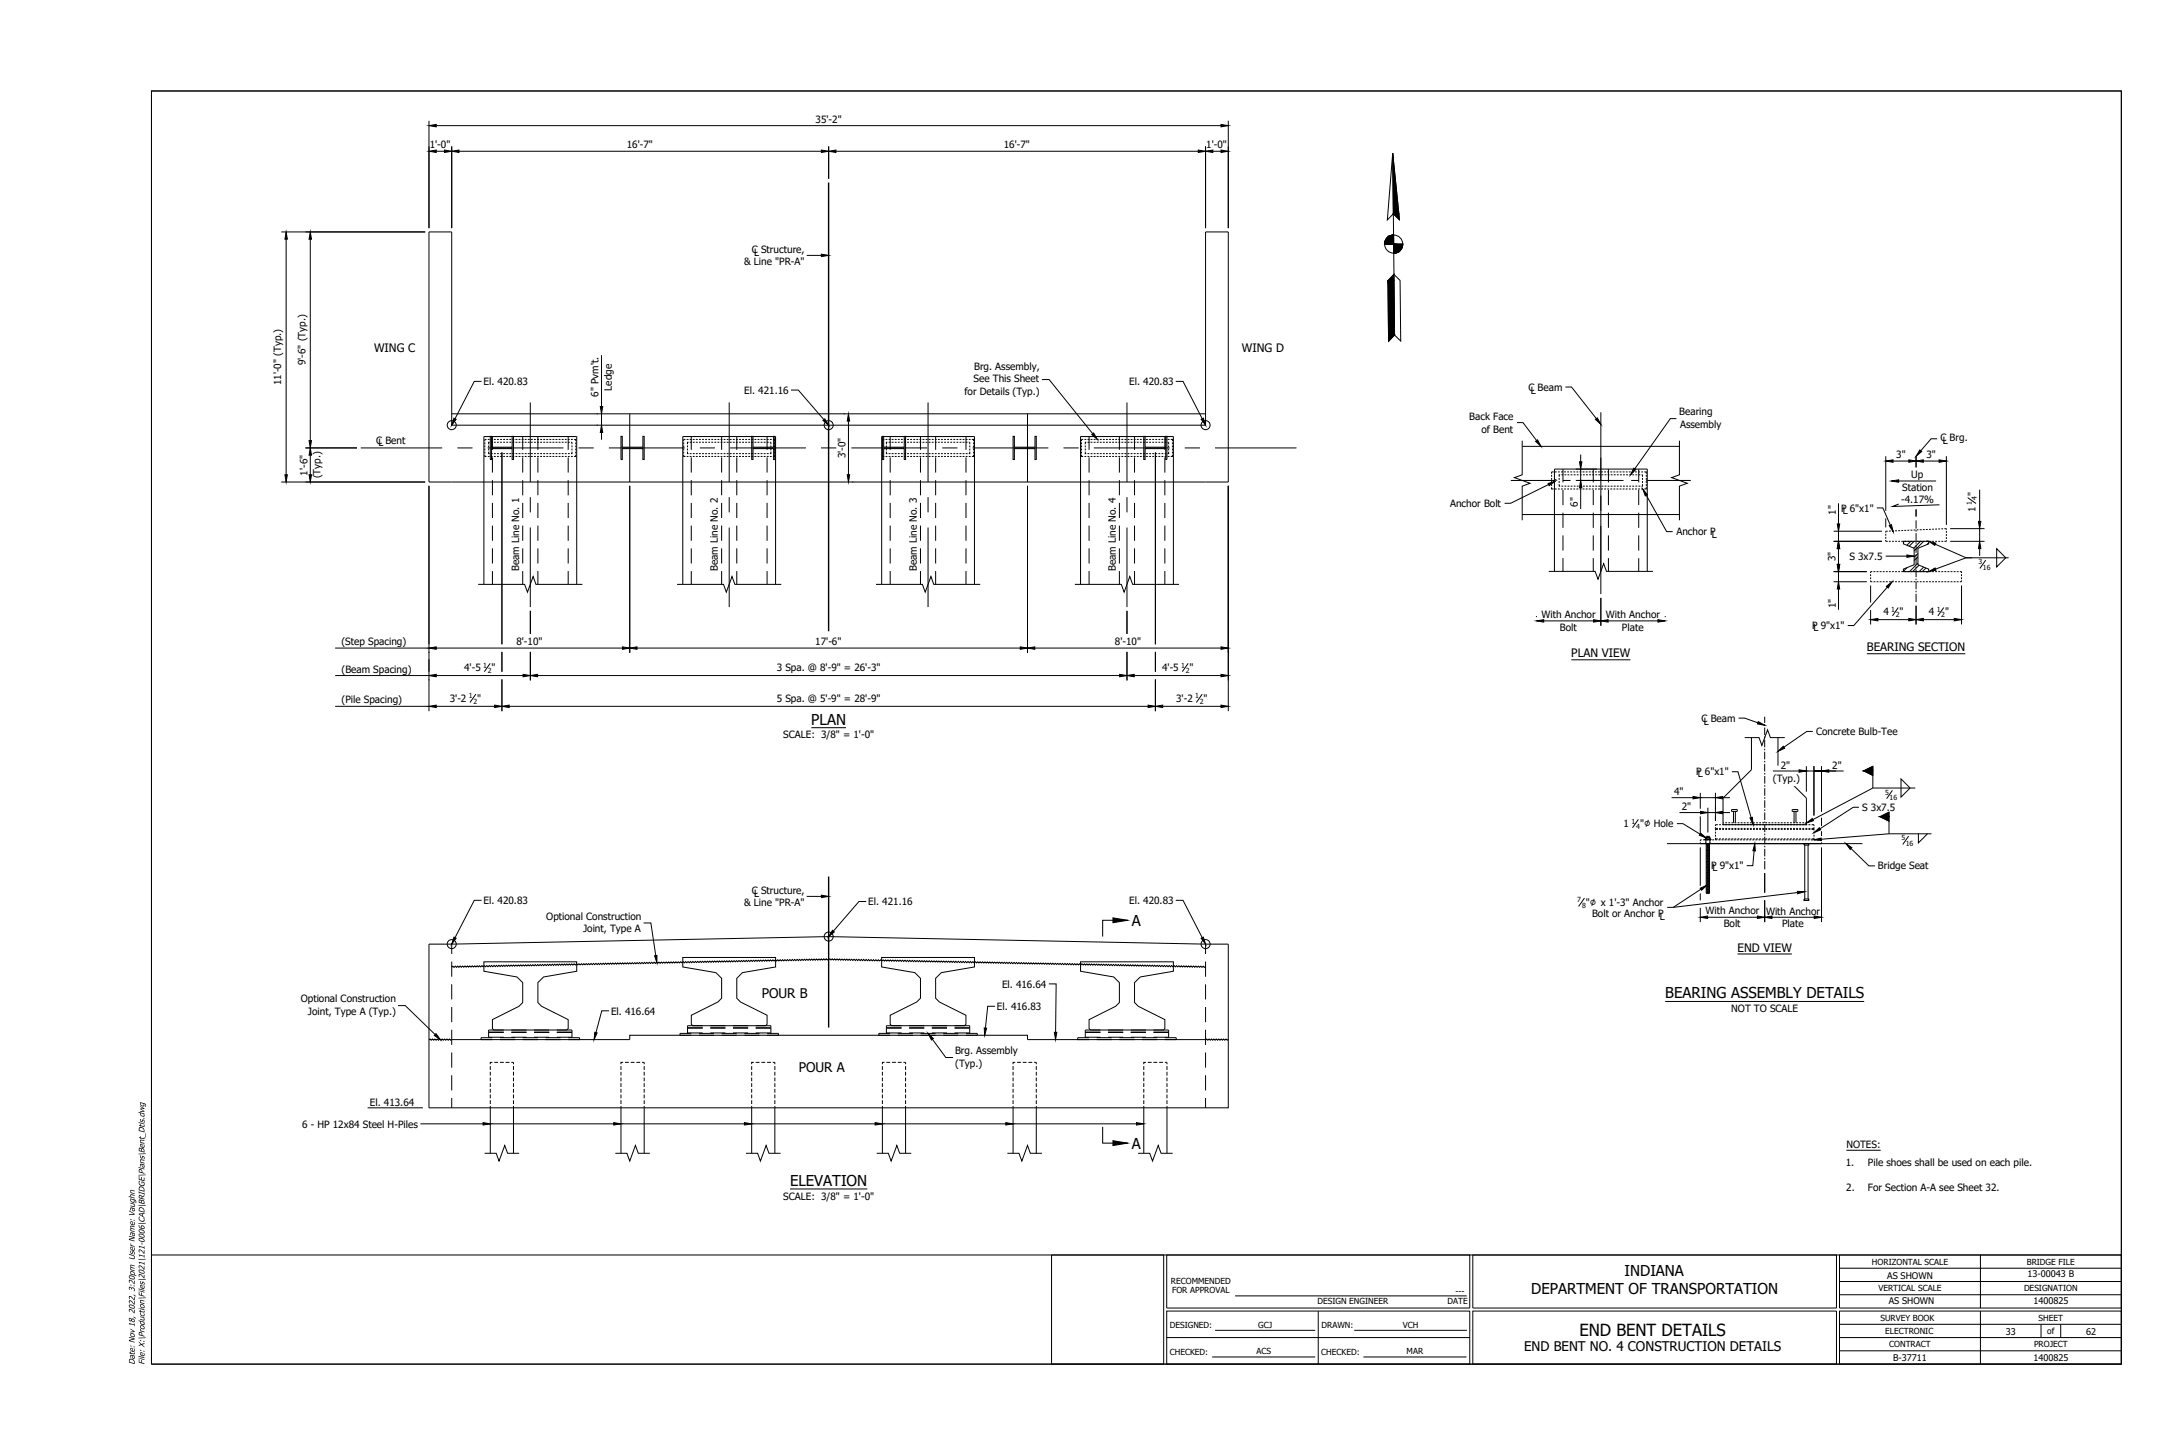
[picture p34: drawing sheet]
<svg xmlns="http://www.w3.org/2000/svg" width="914mm" height="610mm" viewBox="0 0 914 610" stroke-linecap="round" stroke-linejoin="round" font-family="sans-serif">
<defs><g id="words">
<text font-size="7" x="661.9" y="559.7">END BENT DETAILS</text>
<g font-size="6.3">
<text x="340" y="303.6">PLAN</text>
<text x="474.3" y="387.9">A</text>
<text x="697.8" y="418.3">BEARING ASSEMBLY DETAILS</text>
<text x="474.3" y="481.2">A</text>
<text x="331.1" y="496.8">ELEVATION</text>
<text x="680.8" y="534.7">INDIANA</text>
<text x="641.7" y="542.2">DEPARTMENT OF TRANSPORTATION</text>
</g>
<g font-size="5.6">
<text x="319.2" y="418">POUR B</text>
<text x="334.7" y="449">POUR A</text>
<text x="638.7" y="566.1">END BENT NO. 4 CONSTRUCTION DETAILS</text>
</g>
<g font-size="4.9">
<text x="156.7" y="147.4">WING C</text>
<text x="520.5" y="147.4">WING D</text>
<text x="658.5" y="275.4">PLAN VIEW</text>
<text x="782.3" y="272.9">BEARING SECTION</text>
<text x="728.2" y="398.7">END VIEW</text>
</g>
<g font-size="4.2">
<text x="341.8" y="51.4">35'-2&quot;</text>
<text x="180.1" y="62.1">1'-0&quot;</text>
<text x="262.7" y="62.1">16'-7&quot;</text>
<text x="420.6" y="62.1">16'-7&quot;</text>
<text x="505.5" y="62.1">1'-0&quot;</text>
<text x="315.1" y="105.9">C Structure,</text>
<text x="316" y="107.3">L</text>
<text x="311.8" y="111.1">&amp; Line &quot;PR-A&quot;</text>
<text x="128" y="153" transform="rotate(-90 128 153)">9'-6&quot; (Typ.)</text>
<text x="408.2" y="155">Brg. Assembly,</text>
<text x="117.9" y="161.5" transform="rotate(-90 117.9 161.5)">11'-0&quot; (Typ.)</text>
<text x="202.6" y="161.4">El. 420.83</text>
<text x="408" y="160.2">See This Sheet</text>
<text x="473.2" y="161.4">El. 420.83</text>
<text x="250.8" y="166.3" transform="rotate(-90 250.8 166.3)">6&quot; Pvm't.</text>
<text x="256.3" y="163.7" transform="rotate(-90 256.3 163.7)">Ledge</text>
<text x="311.9" y="165">El. 421.16</text>
<text x="404.2" y="165.4">for Details (Typ.)</text>
<text x="640.5" y="163.7">C Beam</text>
<text x="641.5" y="164.9">L</text>
<text x="703.7" y="173.9">Bearing</text>
<text x="615.7" y="176">Back Face</text>
<text x="704" y="179.1">Assembly</text>
<text x="157.6" y="186">C Bent</text>
<text x="620.8" y="181.3">of Bent</text>
<text x="813.2" y="185">C Brg.</text>
<text x="158.6" y="186.9">L</text>
<text x="354.3" y="192" transform="rotate(-90 354.3 192)">3'-0&quot;</text>
<text x="794.6" y="191.9">3&quot;</text>
<text x="807.3" y="191.9">3&quot;</text>
<text x="814.2" y="186.2">L</text>
<text x="128.8" y="199.3" transform="rotate(-90 128.8 199.3)">1'-6&quot;</text>
<text x="134.3" y="200.5" transform="rotate(-90 134.3 200.5)">(Typ.)</text>
<text x="800.9" y="200.4">Up</text>
<text x="797.1" y="205.5">Station</text>
<text x="827.8" y="207.8" transform="rotate(-90 827.8 207.8)">&quot;</text>
<text x="607.7" y="212.4">Anchor Bolt</text>
<text x="661.2" y="212.3" transform="rotate(-90 661.2 212.3)">6&quot;</text>
<text x="769.3" y="215.7" transform="rotate(-90 769.3 215.7)">1&quot;</text>
<text x="771.6" y="214.3">P 6&quot;x1&quot;</text>
<text x="772.3" y="215.5">L</text>
<text x="796.7" y="210.9">-4.17%</text>
<text x="827.8" y="214.7" transform="rotate(-90 827.8 214.7)">1</text>
<text x="702.5" y="224.3">Anchor PL</text>
<text x="217.5" y="239.2" transform="rotate(-90 217.5 239.2)">Beam Line No. 1</text>
<text x="300.9" y="239.2" transform="rotate(-90 300.9 239.2)">Beam Line No. 2</text>
<text x="384.2" y="239.2" transform="rotate(-90 384.2 239.2)">Beam Line No. 3</text>
<text x="467.6" y="239.2" transform="rotate(-90 467.6 239.2)">Beam Line No. 4</text>
<text x="769.2" y="235.1" transform="rotate(-90 769.2 235.1)">3&quot;</text>
<text x="775.1" y="234.5">S 3x7.5</text>
<text x="769.3" y="254.8" transform="rotate(-90 769.3 254.8)">1&quot;</text>
<text x="789.3" y="257.8">4</text>
<text x="796.1" y="257.8">&quot;</text>
<text x="808.3" y="257.8">4</text>
<text x="815.1" y="257.8">&quot;</text>
<text x="646" y="258.9">With Anchor</text>
<text x="673" y="259">With Anchor</text>
<text x="759.4" y="263.6">P 9&quot;x1&quot;</text>
<text x="653.6" y="264.4">Bolt</text>
<text x="679.7" y="264.2">Plate</text>
<text x="760" y="264.5">L</text>
<text x="143.1" y="270.3">(Step Spacing)</text>
<text x="216.4" y="270.3">8'-10&quot;</text>
<text x="341.7" y="270.3">17'-6&quot;</text>
<text x="467.2" y="270.3">8'-10&quot;</text>
<text x="143.1" y="281.8">(Beam Spacing)</text>
<text x="194.5" y="281.2">4'-5</text>
<text x="206" y="281.2">&quot;</text>
<text x="325.5" y="281">3 Spa. @ 8'-9&quot; = 26'-3&quot;</text>
<text x="487" y="281.2">4'-5</text>
<text x="498.5" y="281.2">&quot;</text>
<text x="325.5" y="293.9">5 Spa. @ 5'-9&quot; = 28'-9&quot;</text>
<text x="143.1" y="294.7">(Pile Spacing)</text>
<text x="188.5" y="294.1">3'-2</text>
<text x="200" y="294.1">&quot;</text>
<text x="492.9" y="294.1">3'-2</text>
<text x="504.4" y="294.1">&quot;</text>
<text x="713.1" y="302.4">C Beam</text>
<text x="714.1" y="303.6">L</text>
<text x="328.2" y="309.4">SCALE: 3/8&quot; = 1'-0&quot;</text>
<text x="761.1" y="308">Concrete Bulb-Tee</text>
<text x="746.2" y="322.2">2&quot;</text>
<text x="767.9" y="322">2&quot;</text>
<text x="710.8" y="324.9">P 6&quot;x1&quot;</text>
<text x="711.5" y="325.6">L</text>
<text x="742.9" y="327.5">(Typ.)</text>
<text x="701.6" y="333.1">4&quot;</text>
<text x="704.7" y="339.3">2&quot;</text>
<text x="780.4" y="339.7">S 3x7.5</text>
<text x="680.4" y="346.6">1</text>
<text x="687.3" y="346.6">&quot;∅ Hole</text>
<text x="717" y="364.2">P 9&quot;x1&quot;</text>
<text x="717.7" y="365">L</text>
<text x="787" y="363.9">Bridge Seat</text>
<text x="315.1" y="374.5">C Structure,</text>
<text x="316" y="375.9">L</text>
<text x="202.6" y="378.8">El. 420.83</text>
<text x="311.8" y="379.6">&amp; Line &quot;PR-A&quot;</text>
<text x="363.9" y="379.3">El. 421.16</text>
<text x="473.2" y="378.8">El. 420.83</text>
<text x="664.6" y="379.5">&quot;∅ x 1'-3&quot; Anchor</text>
<text x="714.7" y="383">With Anchor</text>
<text x="740.1" y="383.2">With Anchor</text>
<text x="228.9" y="385.3">Optional Construction</text>
<text x="667.2" y="384.3">Bolt or Anchor PL</text>
<text x="722.3" y="388.6">Bolt</text>
<text x="746.8" y="388.4">Plate</text>
<text x="244.3" y="390.4">Joint, Type A</text>
<text x="419.9" y="413.8">El. 416.64</text>
<text x="126" y="419.9">Optional Construction</text>
<text x="129.1" y="425.1">Joint, Type A (Typ.)</text>
<text x="256.1" y="425">El. 416.64</text>
<text x="417.8" y="423.1">El. 416.83</text>
<text x="725.5" y="424.1">NOT TO SCALE</text>
<text x="400.2" y="441.6">Brg. Assembly</text>
<text x="400.3" y="446.8">(Typ.)</text>
<text x="155" y="463.4">El. 413.64</text>
<text x="126.6" y="472.4">6 - HP 12x84 Steel H-Piles</text>
<text x="773.7" y="481.1">NOTES:</text>
<text x="773.5" y="488.5">1.</text>
<text x="782.8" y="488.5">Pile shoes shall be used on each pile.</text>
<text x="328.2" y="502.6">SCALE: 3/8&quot; = 1'-0&quot;</text>
<text x="773.7" y="498.8">2.</text>
<text x="782.8" y="498.8">For Section A-A see Sheet 32.</text>
</g>
<g font-size="4.1">
<text x="56.4" y="571.8" transform="rotate(-90 56.4 571.8)">Date: Nov 18, 2022, 3:20pm User Name: Vaughn</text>
<text x="60.5" y="571.8" transform="rotate(-90 60.5 571.8)">File: X:\Production\Files\2021\121-0006\CAD\BRIDGE\Plans\Bent_Dtls.dwg</text>
</g>
<g font-size="3.8">
<text x="790.9" y="535.7">AS SHOWN</text>
<text x="849.7" y="535.2">13-00043 B</text>
<text x="791.5" y="546.5">AS SHOWN</text>
<text x="852.1" y="546.2">1400825</text>
<text x="840.5" y="559.4">33</text>
<text x="874.2" y="559.2">62</text>
<text x="793.3" y="570.2">B-37711</text>
<text x="852.1" y="570.2">1400825</text>
</g>
<g font-size="3.5">
<text x="784.5" y="529.8">HORIZONTAL SCALE</text>
<text x="849.4" y="529.8">BRIDGE FILE</text>
<text x="490.7" y="537.9">RECOMMENDED</text>
<text x="491.2" y="541.7">FOR APPROVAL</text>
<text x="610" y="542.1">---</text>
<text x="787.2" y="541">VERTICAL SCALE</text>
<text x="848.2" y="541">DESIGNATION</text>
<text x="552.1" y="546.2">DESIGN ENGINEER</text>
<text x="606.6" y="546.2">DATE</text>
<text x="490.2" y="556.6">DESIGNED:</text>
<text x="527.2" y="556.3">GCJ</text>
<text x="553.8" y="556.6">DRAWN:</text>
<text x="587.8" y="556.3">VCH</text>
<text x="788" y="553.3">SURVEY BOOK</text>
<text x="854.3" y="553.3">SHEET</text>
<text x="790.1" y="559.1">ELECTRONIC</text>
<text x="857.9" y="558.9">of</text>
<text x="490.2" y="567.7">CHECKED:</text>
<text x="526.5" y="567.3">ACS</text>
<text x="553.7" y="567.7">CHECKED:</text>
<text x="589.5" y="567.3">MAR</text>
<text x="791.7" y="564.5">CONTRACT</text>
<text x="852.4" y="564.5">PROJECT</text>
</g>
<g font-size="2.9">
<text x="828.5" y="209.4" transform="rotate(-90 828.5 209.4)">4</text>
<text x="826.3" y="211.4" transform="rotate(-90 826.3 211.4)">1</text>
<text x="829.1" y="236.4">3</text>
<text x="831" y="238.6">16</text>
<text x="792.5" y="256.3">1</text>
<text x="811.6" y="256.3">1</text>
<text x="794.5" y="258.5">2</text>
<text x="813.5" y="258.5">2</text>
<text x="202.5" y="279.7">1</text>
<text x="204.4" y="281.9">2</text>
<text x="495" y="279.7">1</text>
<text x="496.9" y="281.9">2</text>
<text x="196.5" y="292.6">1</text>
<text x="500.9" y="292.6">1</text>
<text x="198.4" y="294.7">2</text>
<text x="502.8" y="294.7">2</text>
<text x="790" y="332.9">5</text>
<text x="791.9" y="335.1">16</text>
<text x="683.6" y="345.1">1</text>
<text x="685.7" y="347.2">4</text>
<text x="796.8" y="352.1">5</text>
<text x="798.6" y="354.3">16</text>
<text x="660.9" y="378">7</text>
<text x="663" y="380.3">8</text>
</g>
</g></defs>
<!-- layer: P_BR-Structural Concrete -->
<g fill="none" stroke="#000" stroke-width=".42">
<path d="M189.3 173.4h315.9M637.9 187h65.9M189.3 202h315.9M637.9 215.6h65.9M189.3 395.6h-9.5v68.5h334.9v-68.5h-9.5M189.3 395.6l158-3.2 157.9 3.2M189.3 395.6v4.1M505.2 395.6v4.1M189.3 402.9v6.3M189.3 412.4v6.3M505.2 402.9v6.3M505.2 412.4v6.3"/>
<path d="M189.3 421.9v6.4M189.3 431.4v6.4M505.2 421.9v6.4M505.2 431.4v6.4M189.3 441v6.3M189.3 450.5v6.3M505.2 441v6.3M505.2 450.5v6.3M189.3 460v4.1M505.2 460v4.1"/>
</g>
<!-- layer: P_BR-Steps -->
<path d="M263.9 173.4v28.6M430.6 173.4v28.6M189.3 435.6h74.6v-1.9h166.7v1.9h74.6" fill="none" stroke="#000" stroke-width=".42"/>
<!-- layer: O-ALGN-PR-A -->
<path d="M347.3 367.2v63.3" fill="none" stroke="#000" stroke-width=".59"/>
<!-- layer: P_BR-Joint -->
<path d="M189.3 405.1l.5-.3 .5 .5 .5-.5 .5 .5 .5-.5 .5 .5 .5-.6 .5 .6 .5-.6 .6 .5 .5-.5 .5 .5 .5-.5 .5 .5 .5-.5 .5 .5 .5-.5 .5 .5 .5-.6 .5 .5 .5-.5 .5 .5 .6-.5 .5 .5 .5-.5 .5 .5 .5-.5 .5 .4 .5-.5 .5 .5 .5-.5 .5 .5 .5-.5 .5 .5 .6-.5 .5 .5 .5-.5 .5 .5 .5-.6 .5 .5 .5-.5 .5 .5 .5-.5 .5 .5 .5-.5 .5 .5 .5-.6 .6 .6 .5-.6 .5 .5 .5-.5 .5 .5 .5-.5 .5 .5 .5-.5 .5 .5 .5-.5 .5 .4 .5-.5 .6 .5 .5-.5 .5 .5 .5-.5 .5 .5 .5-.5 .5 .5 .5-.5 .5 .4 .5-.5 .5 .5 .5-.5 .5 .5 .6-.5 .5 .5 .5-.5 .5 .5 .5-.5 .5 .5 .5-.6 .5 .5 .5-.5 .5 .5 .5-.5 .5 .5 .6-.5 .5 .5 .5-.6 .5 .6 .5-.6 .5 .5 .5-.5 .5 .5 .5-.5 .5 .5 .5-.5 .5 .5 .5-.5 .6 .4 .5-.5 .5 .5 .5-.5 .5 .5 .5-.5 .5 .5 .5-.5 .5 .5 .5-.5 .5 .4 .5-.5 .6 .5 .5-.5 .5 .5 .5-.5 .5 .5 .5-.5 .5 .5 .5-.6 .5 .5 .5-.5 .5 .5 .5-.5 .5 .5 .6-.5 .5 .5 .5-.5 .5 .5 .5-.6 .5 .6 .5-.6 .5 .5 .5-.5 .5 .5 .5-.5 .5 .5 .6-.5 .5 .5 .5-.6 .5 .5 .5-.5 .5 .5 .5-.5 .5 .5 .5-.5 .5 .5 .5-.5 .5 .5 .5-.5 .6 .4 .5-.5 .5 .5 .5-.5 .5 .5 .5-.5 .5 .5 .5-.5 .5 .5 .5-.6 .5 .5 .5-.5 .6 .5 .5-.5 .5 .5 .5-.5 .5 .5 .5-.5 .5 .5 .5-.6 .5 .5 .5-.5 .5 .5 .5-.5 .5 .5 .6-.5 .5 .5 .5-.5 .5 .5 .5-.6 .5 .5 .5-.5 .5 .5 .5-.5 .5 .5 .5-.5 .5 .5 .6-.6 .5 .6 .5-.6 .5 .5 .5-.5 .5 .5 .5-.5 .5 .5 .5-.5 .5 .5 .5-.5 .5 .5 .5-.6 .6 .5 .5-.5 .5 .5 .5-.5 .5 .5 .5-.5 .5 .5 .5-.5 .5 .4 .5-.5 .5 .5 .5-.5 .6 .5 .5-.5 .5 .5 .5-.5 .5 .5 .5-.5 .5 .5 .5-.6 .5 .5 .5-.5 .5 .5 .5-.5 .5 .5 .6-.5 .5 .5 .5-.6 .5 .6 .5-.6 .5 .5 .5-.5 .5 .5 .5-.5 .5 .5 .5-.5 .5 .5 .6-.5 .5 .4 .5-.5 .5 .5 .5-.5 .5 .5 .5-.5 .5 .5 .5-.5 .5 .5 .5-.5 .5 .4 .5-.5 .6 .5 .5-.5 .5 .5 .5-.5 .5 .5 .5-.5 .5 .5 .5-.5 .5 .5 .5-.6 .5 .5 .5-.5 .6 .5 .5-.5 .5 .5 .5-.5 .5 .5 .5-.6 .5 .6 .5-.6 .5 .5 .5-.5 .5 .5 .5-.5 .5 .5 .6-.5 .5 .5 .5-.5 .5 .4 .5-.5 .5 .5 .5-.5 .5 .5 .5-.5 .5 .5 .5-.5 .5 .5 .6-.5 .5 .4 .5-.5 .5 .5 .5-.5 .5 .5 .5-.5 .5 .5 .5-.5 .5 .5 .5-.6 .5 .5 .5-.5 .6 .5 .5-.5 .5 .5 .5-.5 .5 .5 .5-.5 .5 .5 .5-.6 .5 .6 .5-.6 .5 .5 .5-.5 .6 .5 .9-.5 .6 .5 .5-.5 .5 .5 .5-.5 .5 .6 .5-.5 .5 .5 .5-.5 .5 .5 .5-.5 .5 .5 .5-.5 .6 .5 .5-.5 .5 .6 .5-.6 .5 .6 .5-.5 .5 .5 .5-.5 .5 .5 .5-.5 .5 .5 .5-.5 .5 .6 .6-.5 .5 .5 .5-.5 .5 .5 .5-.5 .5 .5 .5-.5 .5 .5 .5-.5 .5 .6 .5-.5 .5 .5 .6-.5 .5 .5 .5-.5 .5 .5 .5-.5 .5 .5 .5-.5 .5 .6 .5-.5 .5 .5 .5-.5 .5 .5 .5-.5 .6 .5 .5-.5 .5 .5 .5-.4 .5 .5 .5-.5 .5 .5 .5-.5 .5 .5 .5-.5 .5 .5 .5-.5 .6 .5 .5-.5 .5 .6 .5-.5 .5 .5 .5-.5 .5 .5 .5-.5 .5 .5 .5-.5 .5 .5 .5-.5 .5 .6 .6-.5 .5 .5 .5-.5 .5 .5 .5-.5 .5 .5 .5-.5 .5 .5 .5-.5 .5 .6 .5-.5 .5 .5 .6-.5 .5 .5 .5-.5 .5 .5 .5-.5 .5 .5 .5-.4 .5 .5 .5-.5 .5 .5 .5-.5 .5 .5 .5-.5 .6 .5 .5-.5 .5 .5 .5-.5 .5 .6 .5-.5 .5 .5 .5-.5 .5 .5 .5-.5 .5 .5 .5-.5 .6 .6 .5-.6 .5 .6 .5-.5 .5 .5 .5-.5 .5 .5 .5-.5 .5 .5 .5-.5 .5 .6 .5-.6 .5 .6 .6-.5 .5 .5 .5-.5 .5 .5 .5-.5 .5 .5 .5-.5 .5 .5 .5-.4 .5 .5 .5-.5 .5 .5 .6-.5 .5 .5 .5-.5 .5 .5 .5-.5 .5 .5 .5-.4 .5 .5 .5-.5 .5 .5 .5-.5 .5 .5 .5-.5 .6 .5 .5-.5 .5 .6 .5-.6 .5 .6 .5-.5 .5 .5 .5-.5 .5 .5 .5-.5 .5 .5 .5-.5 .6 .6 .5-.5 .5 .5 .5-.5 .5 .5 .5-.5 .5 .5 .5-.5 .5 .5 .5-.5 .5 .5 .5-.4 .5 .5 .6-.5 .5 .5 .5-.5 .5 .5 .5-.5 .5 .5 .5-.5 .5 .6 .5-.5 .5 .5 .5-.5 .5 .5 .6-.5 .5 .5 .5-.5 .5 .5 .5-.5 .5 .6 .5-.6 .5 .6 .5-.5 .5 .5 .5-.5 .5 .5 .5-.5 .6 .5 .5-.5 .5 .6 .5-.5 .5 .5 .5-.5 .5 .5 .5-.5 .5 .5 .5-.5 .5 .5 .5-.5 .6 .6 .5-.5 .5 .5 .5-.5 .5 .5 .5-.5 .5 .5 .5-.5 .5 .5 .5-.5 .5 .6 .5-.5 .5 .5 .6-.5 .5 .5 .5-.5 .5 .5 .5-.5 .5 .5 .5-.4 .5 .5 .5-.5 .5 .5 .5-.5 .5 .5 .6-.5 .5 .5 .5-.5 .5 .5 .5-.5 .5 .6 .5-.5 .5 .5 .5-.5 .5 .5 .5-.5 .5 .5 .5-.5 .6 .5 .5-.5 .5 .6 .5-.5 .5 .5 .5-.5 .5 .5 .5-.5 .5 .5 .5-.5 .5 .5 .5-.5 .6 .6 .5-.5 .5 .5 .5-.5 .5 .5 .5-.5 .5 .5 .5-.5 .5 .5 .5-.4 .5 .5 .5-.5 .5 .5 .6-.5 .5 .5 .5-.5 .5 .5 .5-.5 .5 .5 .5-.5 .5 .6 .5-.5 .5 .5 .5-.5 .5 .5 .6-.5 .5 .5 .5-.5 .5 .6 .5-.6 .5 .6 .5-.5 .5 .5 .5-.5 .5 .5 .5-.5 .5 .5 .5-.5 .6 .6 .5-.6 .5 .6 .5-.5 .5 .5 .5-.5 .5 .5 .5-.5 .5 .5 .5-.2M179.8 435.6l.4-.3 .5 .5 .5-.5 .5 .5 .5-.5 .6 .5 .5-.5 .5 .5 .5-.5 .5 .5 .5-.5 .5 .5 .5-.5 .5 .5 .5-.5 .5 .5 .5-.5 .5 .5 .5-.2M505.2 435.6l.5-.3 .5 .5 .5-.5 .5 .5 .5-.5 .5 .5 .5-.5 .5 .5 .5-.5 .5 .5 .5-.5 .5 .5 .5-.5 .6 .5 .5-.5 .5 .5 .5-.5 .5 .5 .4-.2" fill="none" stroke="#000" stroke-width=".42"/>
<!-- layer: P-BR-Steel Plate -->
<g fill="none" stroke="#000" stroke-width=".42">
<path d="M651.4 201.3l.5 .4M651.7 200.9l.5 .4M784.6 239.5h-.7v.6M785.1 239.5h.8M786.4 239.5h.8M787.7 239.5h.8M789 239.5h.8M790.3 226.2v.6h.8M790.3 223.6v.8M790.3 224.9v.8M790.3 239.5h.8M791.1 222.5l-.8 .1v.5"/>
<path d="M791.6 239.5h.8M791.6 226.8h.8M792.4 222.5h-.8M792.9 239.5h.7M792.9 226.8h.7M793.7 222.4l-.8 .1M794.2 239.5h.7M794.2 226.8h.7M795 222.4h-.8M795.5 239.5h.7M795.5 226.8h.7M796.2 222.3l-.7 .1"/>
<path d="M796.8 239.5h.7M796.8 226.8h.7M797.5 222.3h-.7M798 239.5h.8M798 226.8h.8M798.8 222.2h-.8M799.3 239.5h.8M799.3 226.8h.8M800.1 222.1l-.8 .1M800.6 239.5h.8M800.6 226.8h.8M801.4 222.1h-.8"/>
<path d="M801.9 239.5h.8M801.9 226.8h.8M802.7 222l-.8 .1M803.2 239.5h.8M803.2 226.8h.8M804 222h-.8M804.5 239.5h.8M804.5 226.8h.8M805.3 221.9l-.8 .1M805.8 239.5h.8M805.8 226.8h.8M806.6 221.9h-.8"/>
<path d="M807.1 239.5h.8M807.1 226.8h.8M807.8 221.8h-.7M808.4 239.5h.8M808.4 226.8h.8M809.1 221.8h-.7M809.7 239.5h.8M809.7 226.8h.8M810.4 221.7h-.7M811 239.5h.7M811 226.8h.7M811.7 221.7h-.7"/>
<path d="M812.2 239.5h.8M812.2 226.8h.8M813 221.6h-.8M813.5 239.5h.8M813.5 226.8h.8M814.3 221.6h-.8M814.8 239.5h.8M814.8 221.5h.9v.5M815.7 226.3v.5h-.9M815.7 222.5v.7M815.7 223.8v.7M815.7 225v.8"/>
<path d="M816.1 239.5h.8M817.4 239.5h.8M818.7 239.5h.8M820 239.5h.8M821.3 239.5h.7v.6M783.9 243.2v.5h.7M783.9 240.6v.8M783.9 241.9v.8M785.1 243.7h.8M786.4 243.7h.8M787.7 243.7h.8M789 243.7h.8"/>
<path d="M790.3 243.7h.8M791.6 243.7h.8M792.9 243.7h.7M794.2 243.7h.7M795.5 243.7h.7M796.8 243.7h.7M798 243.7h.8M799.3 243.7h.8M800.6 243.7h.8M801.9 243.7h.8M803.2 243.7h.8M804.5 243.7h.8"/>
<path d="M805.8 243.7h.8M807.1 243.7h.8M808.4 243.7h.8M809.7 243.7h.8M811 243.7h.7M812.2 243.7h.8M813.5 243.7h.8M814.8 243.7h.8M816.1 243.7h.8M817.4 243.7h.8M818.7 243.7h.8M820 243.7h.8"/>
<path d="M822 243.2v.5h-.7M822 240.6v.8M822 241.9v.8M712.5 352.9v.6M713.1 351.9h-.6v.5M713.7 351.9h.7M714.9 351.9h.8M716.2 351.9h.8M717.5 351.9h.8M718.8 351.9h.8M718.9 347.1h1M718.9 347.5h1"/>
<path d="M718.9 351.5h1M718.9 346.6v1.3M718.9 348.4v.8M718.9 349.7v.8M718.9 351v.9M719.9 345.5h-1v.6M720.1 351.9h.8M720.4 345.5h.8M720.4 347.1h.8M720.4 347.5h.8M720.4 351.5h.8M721.4 351.9h.8"/>
<path d="M721.7 345.5h.8M721.7 347.1h.8M721.7 347.5h.8M721.7 351.5h.8M722.1 344.7h.4M722.7 351.9h.8M723 345.5h.8M723 344.7h.8M723 347.1h.8M723 347.5h.8M723 351.5h.8M724 351.9h.8"/>
<path d="M724.3 345.5h.8M724.3 344.7h.8M724.3 347.1h.8M724.3 347.5h.8M724.3 351.5h.8M725.3 351.9h.8M725.6 345.5h.8M725.6 344.7h.8M725.6 347.1h.8M725.6 347.5h.8M725.6 351.5h.8M726.6 351.9h.8"/>
<path d="M726.9 345.5h.7M726.9 344.7h.7M726.9 347.1h.7M726.9 347.5h.7M726.9 351.5h.7M727.9 351.9h.7M728.2 345.5h.7M728.2 344.7h.7M728.2 347.1h.7M728.2 347.5h.7M728.2 351.5h.7M729.1 351.9h.8"/>
<path d="M729.4 345.5h.8M729.4 344.7h.8M729.4 347.1h.8M729.4 347.5h.8M729.4 351.5h.8M730.4 351.9h.8M730.7 345.5h.8M730.7 344.7h.8M730.7 347.1h.8M730.7 347.5h.8M730.7 351.5h.8M731.8 351.9h.7"/>
<path d="M732 345.5h.8M732 344.7h.8M732 347.1h.8M732 347.5h.8M732 351.5h.8M733 351.9h.8M733.3 345.5h.8M733.3 344.7h.8M733.3 347.1h.8M733.3 347.5h.8M733.3 351.5h.8M734.3 351.9h.8"/>
<path d="M734.6 345.5h.8M734.6 344.7h.8M734.6 347.1h.8M734.6 347.5h.8M734.6 351.5h.8M735.6 351.9h.8M735.9 345.5h.8M735.9 344.7h.8M735.9 347.1h.8M735.9 347.5h.8M735.9 351.5h.8M736.9 351.9h.8"/>
<path d="M737.2 345.5h.8M737.2 344.7h.8M737.2 347.1h.8M737.2 347.5h.8M737.2 351.5h.8M738.2 351.9h.8M738.5 345.5h.8M738.5 344.7h.8M738.5 347.1h.8M738.5 347.5h.8M738.5 351.5h.8M739.5 351.9h.8"/>
<path d="M739.8 345.5h.8M739.8 344.7h.8M739.8 347.1h.8M739.8 347.5h.8M739.8 351.5h.8M740.8 351.9h.8M741.1 345.5h.7M741.1 344.7h.7M741.1 347.1h.7M741.1 347.5h.7M741.1 351.5h.7M742.1 351.9h.7"/>
<path d="M742.4 345.5h.7M742.4 344.7h.7M742.4 347.1h.7M742.4 347.5h.7M742.4 351.5h.7M743.4 351.9h.8M743.7 345.5h.7M743.7 344.7h.7M743.7 347.1h.7M743.7 347.5h.7M743.7 351.5h.7M744.7 351.9h.7"/>
<path d="M745 345.5h.7M745 344.7h.7M745 347.1h.7M745 347.5h.7M745 351.5h.7M746 351.9h.7M746.3 345.5h.7M746.3 344.7h.7M746.3 347.1h.7M746.3 347.5h.7M746.3 351.5h.7M747.2 351.9h.8"/>
<path d="M747.5 345.5h.8M747.5 344.7h.8M747.5 347.1h.8M747.5 347.5h.8M747.5 351.5h.8M748.5 351.9h.8M748.8 345.5h.8M748.8 344.7h.8M748.8 347.1h.8M748.8 347.5h.8M748.8 351.5h.8M749.8 351.9h.8"/>
<path d="M750.1 345.5h.8M750.1 344.7h.8M750.1 347.1h.8M750.1 347.5h.8M750.1 351.5h.8M751.1 351.9h.8M751.4 345.5h.8M751.4 344.7h.8M751.4 347.1h.8M751.4 347.5h.8M751.4 351.5h.8M752.4 351.9h.8"/>
<path d="M752.7 345.5h.8M752.7 344.7h.8M752.7 347.1h.8M752.7 347.5h.8M752.7 351.5h.8M753.7 351.9h.8M754 345.5h.8M754 344.7h.8M754 347.1h.8M754 347.5h.8M754 351.5h.8M755 351.9h.8"/>
<path d="M755.3 345.5h.8M755.3 344.7h.8M755.3 347.1h.8M755.3 347.5h.8M755.3 351.5h.8M756.3 351.9h.8M756.6 345.5h.8M756.6 344.7h.4M756.6 347.1h.8M756.6 347.5h.8M756.6 351.5h.8M757.6 351.9h.8"/>
<path d="M757.9 345.5h.8M757.9 347.1h.8M757.9 347.5h.8M757.9 351.5h.8M758.9 351.9h.8M759.2 345.5h1v.6M759.2 347.1h1M759.2 347.5h1M759.2 351.5h1M760.2 351v.9h.7M760.2 346.6v1.3M760.2 348.4v.8"/>
<path d="M760.2 349.7v.8M761.4 351.9h.8M762.8 351.9h.6v.5M763.4 352.9v.6M204.8 432.4h6.3M204.8 432.6h6.3M204.8 434.6h6.3M206.4 434.8h-4.8v.8h4.8M209.5 434.8h6.4M209.5 435.6h6.4M211.1 431.5h-6.3v3.3M214.3 431.5h6.3"/>
<path d="M214.3 432.4h6.3M214.3 432.6h6.3M214.3 434.6h6.3M219.1 434.8h6.3M219.1 435.6h6.3M223.8 431.5h6.4M223.8 432.4h6.4M223.8 432.6h6.4M223.8 434.6h6.4M228.6 434.8h6.3M228.6 435.6h6.3M233.3 431.5h6.4v3.3"/>
<path d="M233.3 432.4h6.4M233.3 432.6h6.4M233.3 434.6h6.4M238.1 434.8h4.8v.8h-4.8M288.1 430.6h6.4M288.1 430.8h6.4M288.1 432.8h6.4M289.7 433h-4.8v.7h4.8M292.9 433h6.3M292.9 433.7h6.3M294.5 429.7h-6.4v3.3M297.6 429.7h6.4"/>
<path d="M297.6 430.6h6.4M297.6 430.8h6.4M297.6 432.8h6.4M302.4 433h6.4M302.4 433.7h6.4M307.2 429.7h6.3M307.2 430.6h6.3M307.2 430.8h6.3M307.2 432.8h6.3M311.9 433h6.4M311.9 433.7h6.4M316.7 429.7h6.3v3.3"/>
<path d="M316.7 430.6h6.3M316.7 430.8h6.3M316.7 432.8h6.3M321.5 433h4.7v.7h-4.7M371.5 430.6h6.3M371.5 430.8h6.3M371.5 432.8h6.3M373 433h-4.7v.7h4.7M376.2 433h6.4M376.2 433.7h6.4M377.8 429.7h-6.3v3.3M381 429.7h6.3"/>
<path d="M381 430.6h6.3M381 430.8h6.3M381 432.8h6.3M385.7 433h6.4M385.7 433.7h6.4M390.5 429.7h6.4M390.5 430.6h6.4M390.5 430.8h6.4M390.5 432.8h6.4M395.3 433h6.3M395.3 433.7h6.3M400 429.7h6.4v3.3"/>
<path d="M400 430.6h6.4M400 430.8h6.4M400 432.8h6.4M404.8 433h4.8v.7h-4.8M454.8 432.4h6.4M454.8 432.6h6.4M454.8 434.6h6.4M456.4 434.8h-4.8v.8h4.8M459.6 434.8h6.3M459.6 435.6h6.3M461.2 431.5h-6.4v3.3M464.3 431.5h6.4"/>
<path d="M464.3 432.4h6.4M464.3 432.6h6.4M464.3 434.6h6.4M469.1 434.8h6.3M469.1 435.6h6.3M473.9 431.5h6.3M473.9 432.4h6.3M473.9 432.6h6.3M473.9 434.6h6.3M478.6 434.8h6.4M478.6 435.6h6.4M483.4 431.5h6.3v3.3"/>
<path d="M483.4 432.4h6.3M483.4 432.6h6.3M483.4 434.6h6.3M488.1 434.8h4.8v.8h-4.8"/>
</g>
<!-- layer: P_BR_Beam -->
<path d="M202.8 403h38.9v3.9l-13.9 2.4-2.4 2.4v8.3l1.6 1.6 11.1 5.6v3.8l-.6 .5h-30.6l-.5-.5v-3.8l11.1-5.6 1.6-1.6v-8.3l-2.4-2.4-13.9-2.4zM286.1 401.2h38.9v3.9l-13.9 2.4-2.3 2.4v8.3l1.5 1.6 11.2 5.6v3.7l-.6 .6h-30.6l-.6-.6v-3.7l11.1-5.6 1.6-1.6v-8.3l-2.4-2.4-13.9-2.4zM369.5 401.2h38.9v3.9l-13.9 2.4-2.4 2.4v8.3l1.6 1.6 11.1 5.6v3.7l-.6 .6h-30.6l-.6-.6v-3.7l11.2-5.6 1.5-1.6v-8.3l-2.3-2.4-13.9-2.4zM452.8 403h38.9v3.9l-13.9 2.4-2.4 2.4v8.3l1.6 1.6 11.1 5.6v3.8l-.5 .5h-30.6l-.6-.5v-3.8l11.1-5.6 1.6-1.6v-8.3l-2.4-2.4-13.9-2.4z" fill="none" stroke="#000" stroke-width=".42"/>
<!-- layer: P_BR-Piles -->
<g fill="none" stroke="#000" stroke-width=".42">
<path d="M205.5 182.8h.5v4.6h8.6v-4.6h.6v9.7h-.6v-4.5h-8.6v4.5h-.5zM260.2 182.8h.6v4.6h8.6v-4.6h.6v9.7h-.6v-4.5h-8.6v4.5h-.6zM315 182.8h.6v4.6h8.6v-4.6h.5v9.7h-.5v-4.5h-8.6v4.5h-.6zM369.8 182.8h.5v4.6h8.6v-4.6h.6v9.7h-.6v-4.5h-8.6v4.5h-.5zM424.5 182.8h.6v4.6h8.6v-4.6h.6v9.7h-.6v-4.5h-8.6v4.5h-.6zM479.3 182.8h.6v4.6h8.6v-4.6h.5v9.7h-.5v-4.5h-8.6v4.5h-.6zM205.5 446.7v1.6M205.5 449.1v1.5M205.5 451.4v1.6M205.5 453.8v1.6M205.5 456.2v1.6M205.5 458.6v1.6"/>
<path d="M206.4 445.1h-.9v.8M207.1 445.1h1.6M209.5 445.1h1.6M211.9 445.1h1.6M214.3 445.1h.9v.8M215.2 446.7v1.6M215.2 449.1v1.5M215.2 451.4v1.6M215.2 453.8v1.6M215.2 456.2v1.6M215.2 458.6v1.6M260.2 446.7v1.6"/>
<path d="M260.2 449.1v1.5M260.2 451.4v1.6M260.2 453.8v1.6M260.2 456.2v1.6M260.2 458.6v1.6M261.1 445.1h-.9v.8M261.9 445.1h1.6M264.3 445.1h1.6M266.7 445.1h1.6M269.1 445.1h.9v.8M270 446.7v1.6M270 449.1v1.5"/>
<path d="M270 451.4v1.6M270 453.8v1.6M270 456.2v1.6M270 458.6v1.6M315 446.7v1.6M315 449.1v1.5M315 451.4v1.6M315 453.8v1.6M315 456.2v1.6M315 458.6v1.6M315.9 445.1h-.9v.8M316.7 445.1h1.6"/>
<path d="M319.1 445.1h1.6M321.5 445.1h1.5M323.8 445.1h.9v.8M324.7 446.7v1.6M324.7 449.1v1.5M324.7 451.4v1.6M324.7 453.8v1.6M324.7 456.2v1.6M324.7 458.6v1.6M369.8 446.7v1.6M369.8 449.1v1.5M369.8 451.4v1.6"/>
<path d="M369.8 453.8v1.6M369.8 456.2v1.6M369.8 458.6v1.6M370.7 445.1h-.9v.8M371.5 445.1h1.5M373.8 445.1h1.6M376.2 445.1h1.6M378.6 445.1h.9v.8M379.5 446.7v1.6M379.5 449.1v1.5M379.5 451.4v1.6M379.5 453.8v1.6"/>
<path d="M379.5 456.2v1.6M379.5 458.6v1.6M424.5 446.7v1.6M424.5 449.1v1.5M424.5 451.4v1.6M424.5 453.8v1.6M424.5 456.2v1.6M424.5 458.6v1.6M425.4 445.1h-.9v.8M426.2 445.1h1.6M428.6 445.1h1.6M431 445.1h1.6"/>
<path d="M433.4 445.1h.9v.8M434.3 446.7v1.6M434.3 449.1v1.5M434.3 451.4v1.6M434.3 453.8v1.6M434.3 456.2v1.6M434.3 458.6v1.6M479.3 446.7v1.6M479.3 449.1v1.5M479.3 451.4v1.6M479.3 453.8v1.6M479.3 456.2v1.6"/>
<path d="M479.3 458.6v1.6M480.2 445.1h-.9v.8M481 445.1h1.6M483.4 445.1h1.6M485.8 445.1h1.6M488.1 445.1h.9v.8M489 446.7v1.6M489 449.1v1.5M489 451.4v1.6M489 453.8v1.6M489 456.2v1.6M489 458.6v1.6"/>
<path d="M205.5 463.3v19.9M205.5 461v1.6M215.2 463.3v19.9M215.2 461v1.6M260.2 463.3v19.9M260.2 461v1.6M270 463.3v19.9M270 461v1.6M315 463.3v19.9M315 461v1.6M324.7 463.3v19.9M324.7 461v1.6"/>
<path d="M369.8 463.3v19.9M369.8 461v1.6M379.5 463.3v19.9M379.5 461v1.6M424.5 463.3v19.9M424.5 461v1.6M434.3 463.3v19.9M434.3 461v1.6M479.3 463.3v19.9M479.3 461v1.6M489 463.3v19.9M489 461v1.6"/>
</g>
<!-- layer: P_BR-Text-Dimensions -->
<g fill="none" stroke="#000" stroke-width=".42">
<path d="M179.8 50.6v45M182.8 52.6h328.9M514.7 50.6v45M182.8 63.4h3.4M189.3 61.3v34.3M192.3 63.4h151.9M347.3 61.3v13.6M350.3 63.4h151.9M505.2 61.3v34.3M508.3 63.4h3.4M117.9 97.2h60.3M119.9 100.2v98.7"/>
<path d="M130 100.2v84.4M201.8 159.8h-3l-8.1 15.6M252.1 148.8v21.5M436.6 159h3.1l18.2 22.7M492.7 159.8h3.1l8 15.6M250 173.4h.5M250 178.1h.5M252.1 173.4v4.7M331.5 163.4h3l10.8 12.4M353.5 173.4h.5M355.6 176.4v22.5M635.7 177.1h2.5l5.7 7.5"/>
<path d="M656 162.2h2.6l10.4 13.2M702.5 175.4h-2.5l-14.9 21M128 187.7h21.6M130 190.7v8.2M210.3 189.5v80.4M252.1 181.2v3M484.2 189.5v80.4M637.9 184.6v14.3l-3.3 1.2 6.6 2.4-3.3 1.2v14.3M660.4 196.5h8.9M662.4 190.4v3.1M662.4 196.5v4.8M703.8 184.6v14.3l-3.3 1.2 6.6 2.4-3.3 1.2v14.3"/>
<path d="M790.3 191.1v22.9M793.3 193.2h6.6M803 191.1v4.7M806 193.2h6.6M811.8 183.8h-2.5l-4.4 5M815.7 191.1v28.8M117.9 202h60.3M179.8 203.5v94.5M263.9 203.5v70.1M357.1 202h.5M430.6 203.5v70.1M514.7 203.5v94.5"/>
<path d="M648.9 203l-15.8 7.9h-2.6M660.4 201.3h8.9M662.4 204.3v9M689.9 207.5l8.5 15.2h2.6M770.4 210.9v11.7M786.5 212.8h2.6l3.1 7.2M790.3 217.2v3.8M795.7 201.5h15.7M803 213.4v3M824.6 208.5l3.5 2.4M829.6 205.2v13.2M649 239.4h19.5l1.2 3.3 2.3-6.6 1.2 3.3h19.5"/>
<path d="M768.4 226.8h20.3M768.4 239.5h13.9M768.4 222.6h20.3M770.4 239.5v4.2v-4.2M770.4 226.8v-4.2v4.2M770.4 229.8v6.7M790.2 233h8.9M811 228l12.9 5.7h2.6M817.2 226.8h14.4M817.2 221.5h14.4M829.6 221.5v5.3M829.6 229.8v3.1"/>
<path d="M832.1 234.7l-2.4 3.5M836.7 229.9l3.8 3.8-3.8 3.8zM841.7 233.7h-17.8l-12.8 4.7M200.4 244.8h19.4l1.2 3.3 2.4-6.5 1.2 3.2h19.5M222.2 255.9v9.7M283.7 244.8h19.5l1.2 3.3 2.4-6.5 1.2 3.2h19.4M367.1 244.8h19.4l1.2 3.3 2.4-6.5 1.2 3.2h19.5M450.4 244.8h19.5l1.2 3.3 2.4-6.5 1.2 3.2h19.4M472.3 255.9v9.7M643.9 258.1v.5M670.9 250.5v11.7M697.8 258.1v.5"/>
<path d="M768.4 243.7h13.9M770.4 243.7v11.7M783.9 245.3v7.1M783.9 255.6v6M787 259.6h12.9M790.9 246l-14 16.1h-2.6M795.5 254.6l-2.4 3.4M803 253.8v7.8M806 259.6h13M814.5 254.6l-2.4 3.4M822 245.3v16.3M140.4 271.5h39.4"/>
<path d="M182.8 271.5h78.1M205.4 277.9l-2.4 3.5M210.3 273.1v8.4M222.2 273.1v12M267 271.5h160.5M433.6 271.5h78.1M472.3 273.1v12M484.2 273.1v8.4M497.9 277.9l-2.4 3.5M646.9 260.1h20.9M673.9 260.1h20.9M140.5 283h39.3"/>
<path d="M140.5 295.9h39.3M182.8 283h36.4M182.8 295.9h24.5M199.4 290.8l-2.4 3.5M210.3 284.6v13.4M213.4 295.9h267.7M225.3 283h243.9M475.3 283h36.4M484.2 284.6v13.4M487.2 295.9h24.5M503.8 290.8l-2.4 3.5M728.6 300.9h2.5l5.6 1.9"/>
<path d="M759.7 306.5h-2.5l-9.6 6.6M700.5 334.2h9M712.5 332.2v6.7M712.5 334.2h6.4M715.7 338.4v10.4M718.9 332.2v11.7M721.9 334.2h3.1M725.8 323.3h2.5l5.5 19.3M742.9 323h11M754.1 323h6.1M757 321v10.7M760.2 321v20.7"/>
<path d="M763.2 323h9.4M763.3 323h-3.1h3.1M763.3 321v19.2M779 338.2h-2.4l-13.9 9M784.8 324.9l-3.8-1.9 3.8-1.9v9.1M793.1 331.1l-2.5 3.5M796.6 326.3l3.9 3.9-3.9 3.8zM802.6 330.2h-17.8l-25.1 13.2M686.6 343.3l-2.5 3.5M702.7 345.1h2.6l7.1 4.4M703.8 340.4h8.9M712.5 342v8.3"/>
<path d="M712.5 355v16.1M715.7 340.4h3.2M721.9 340.4h3.1M735.1 356.5l-.6 6.2h-2.5M763.3 342.6v3.5M763.3 348.2v2.1M763.3 355v31.3M775.7 355.5l7.5 7.3h2.5M787.8 342.1l3.8 1.9M791.6 340.2v9.1M799.8 350.3l-2.4 3.5M803.9 349.3v3.8l3.8-3.8"/>
<path d="M809.4 349.3h-17.8l-28.4 2.3M201.8 377.2h-3l-8.1 15.7M363 377.7h-3l-10.8 12.4M492.7 377.2h3.1l8 15.7M664 376.3l-2.5 3.5M712.5 374.3v2.9M712.8 372.6l-11.6 7.6h-2.5M739.5 365.8v8.2M739.5 377.2v9.1M753.3 374l-52.1 6.2M269.7 386.7h3.1l2 13.7M472.5 385.6h-10.4v6.8"/>
<path d="M712.5 380.4v5.9M715.6 384.3h20.9M742.6 384.3h17.7M439.5 412.2h3.1l-.2 20.3M166.8 421.3h3l12.6 12.2M255.2 423.5h-3l-2.5 9.1M390.7 435.4l5.6 7.7h3.1M417 421.6h-3.1l-.9 9.1M154.1 464.1h23.1M176.2 470.9h300.1M462.1 472.1v6.8h10.4M203.1 483.2h4.8l1.2 3.3 2.4-6.6 1.2 3.3h4.9"/>
<path d="M257.9 483.2h4.8l1.2 3.3 2.4-6.6 1.2 3.3h4.8M312.6 483.2h4.9l1.2 3.3 2.4-6.6 1.1 3.3h4.9M367.4 483.2h4.9l1.1 3.3 2.4-6.6 1.2 3.3h4.9M422.2 483.2h4.8l1.2 3.3 2.4-6.6 1.2 3.3h4.8M476.9 483.2h4.9l1.2 3.3 2.4-6.6 1.2 3.3h4.8M773.7 481.9h14.4"/>
<circle cx="189.3" cy="178.1" r="1.89"/>
<circle cx="347.3" cy="178.1" r="1.89"/>
<circle cx="505.2" cy="178.1" r="1.89"/>
<circle cx="189.3" cy="395.6" r="1.89"/>
<circle cx="347.3" cy="392.4" r="1.89"/>
<circle cx="505.2" cy="395.6" r="1.89"/>
</g>
<!-- layer: P_ALG-Horizontal Tangents -->
<path d="M347.2 76.5v188" fill="none" stroke="#000" stroke-width=".59"/>
<!-- layer: P_BR-Bridge -->
<g fill="none" stroke="#000" stroke-width=".42">
<path d="M151.2 187.7h34.1M191.7 187.7h6.3M204.4 187.7h31.7M242.5 187.7h6.3M255.2 187.7h31.7M293.3 187.7h6.3M306 187.7h31.7M344.1 187.7h6.3M356.8 187.7h31.7M394.9 187.7h6.3M407.6 187.7h31.7M445.7 187.7h6.3"/>
<path d="M458.4 187.7h31.7M496.5 187.7h6.3M509.2 187.7h34.1"/>
</g>
<!-- layer: P_DR-Wingwall -->
<path d="M189.3 178.1v-80.9h-9.5v104.8h9.5M505.2 178.1v-80.9h9.5v104.8h-9.5" fill="none" stroke="#000" stroke-width=".42"/>
<!-- layer: P_BR-deck -->
<path d="M189.3 178.1h315.9" fill="none" stroke="#000" stroke-width=".42"/>
<!-- layer: P_BR-Prestressed Beam -->
<g fill="none" stroke="#000" stroke-width=".42">
<path d="M222.2 168.6v33.4M305.6 168.6v33.4M388.9 168.6v33.4M472.3 168.6v33.4M670.9 172.7v76.2M206.4 182.9v5.6M206.4 191.6v6.4M219.1 182.9v5.6M219.1 191.6v6.4M225.4 182.9v5.6M225.4 191.6v6.4M238.1 182.9v5.6"/>
<path d="M238.1 191.6v6.4M289.7 182.9v5.6M289.7 191.6v6.4M302.4 182.9v5.6M302.4 191.6v6.4M308.8 182.9v5.6M308.8 191.6v6.4M321.5 182.9v5.6M321.5 191.6v6.4M373 182.9v5.6M373 191.6v6.4M385.7 182.9v5.6"/>
<path d="M385.7 191.6v6.4M392.1 182.9v5.6M392.1 191.6v6.4M404.8 182.9v5.6M404.8 191.6v6.4M456.4 182.9v5.6M456.4 191.6v6.4M469.1 182.9v5.6M469.1 191.6v6.4M475.4 182.9v5.6M475.4 191.6v6.4M488.1 182.9v5.6"/>
<path d="M488.1 191.6v6.4M655 196.5v5.6M667.7 196.5v5.6M674 196.5v5.6M686.7 196.5v5.6M206.4 201.2v6.3M206.4 210.7v6.3M219.1 201.2v6.3M219.1 210.7v6.3M222.2 208.3v6.4M225.4 201.2v6.3M225.4 210.7v6.3"/>
<path d="M238.1 201.2v6.3M238.1 210.7v6.3M289.7 201.2v6.3M289.7 210.7v6.3M302.4 201.2v6.3M302.4 210.7v6.3M305.6 208.3v6.4M308.8 201.2v6.3M308.8 210.7v6.3M321.5 201.2v6.3M321.5 210.7v6.3M373 201.2v6.3"/>
<path d="M373 210.7v6.3M385.7 201.2v6.3M385.7 210.7v6.3M388.9 208.3v6.4M392.1 201.2v6.3M392.1 210.7v6.3M404.8 201.2v6.3M404.8 210.7v6.3M456.4 201.2v6.3M456.4 210.7v6.3M469.1 201.2v6.3M469.1 210.7v6.3"/>
<path d="M472.3 208.3v6.4M475.4 201.2v6.3M475.4 210.7v6.3M488.1 201.2v6.3M488.1 210.7v6.3M655 205.3v6.3M655 214.8v6.3M667.7 205.3v6.3M667.7 214.8v6.3M674 205.3v6.3M674 214.8v6.3M686.7 205.3v6.3"/>
<path d="M686.7 214.8v6.3M206.4 220.2v6.4M206.4 229.7v6.4M206.4 239.3v5.5M219.1 220.2v6.4M219.1 229.7v6.4M219.1 239.3v5.5M222.2 221v33.4M225.4 220.2v6.4M225.4 229.7v6.4M225.4 239.3v5.5M238.1 220.2v6.4"/>
<path d="M238.1 229.7v6.4M238.1 239.3v5.5M289.7 220.2v6.4M289.7 229.7v6.4M289.7 239.3v5.5M302.4 220.2v6.4M302.4 229.7v6.4M302.4 239.3v5.5M305.6 221v33.4M308.8 220.2v6.4M308.8 229.7v6.4M308.8 239.3v5.5"/>
<path d="M321.5 220.2v6.4M321.5 229.7v6.4M321.5 239.3v5.5M373 220.2v6.4M373 229.7v6.4M373 239.3v5.5M385.7 220.2v6.4M385.7 229.7v6.4M385.7 239.3v5.5M388.9 221v33.4M392.1 220.2v6.4M392.1 229.7v6.4"/>
<path d="M392.1 239.3v5.5M404.8 220.2v6.4M404.8 229.7v6.4M404.8 239.3v5.5M456.4 220.2v6.4M456.4 229.7v6.4M456.4 239.3v5.5M469.1 220.2v6.4M469.1 229.7v6.4M469.1 239.3v5.5M472.3 221v33.4M475.4 220.2v6.4"/>
<path d="M475.4 229.7v6.4M475.4 239.3v5.5M488.1 220.2v6.4M488.1 229.7v6.4M488.1 239.3v5.5M651.4 239.4v-42.9h38.9v42.9M655 224.3v6.4M655 233.8v5.6M667.7 224.3v6.4M667.7 233.8v5.6M674 224.3v6.4M674 233.8v5.6"/>
<path d="M686.7 224.3v6.4M686.7 233.8v5.6M202.8 244.8v-61.9h38.9v61.9M286.1 244.8v-61.9h38.9v61.9M369.5 244.8v-61.9h38.9v61.9M452.8 244.8v-61.9h38.9v61.9"/>
</g>
<!-- layer: P_BR-Steel Plate -->
<g fill="none" stroke="#000" stroke-width=".42">
<path d="M203.2 190.5v.7h.7M203.2 185.4v.7M203.2 186.6v.8M203.2 187.9v.8M203.2 189.2v.8M203.9 184.1h-.7v.7M204.4 184.1h.8M204.4 191.2h.8M204.8 189.2v.9h.4M204.8 186.6v.8M204.8 187.9v.8M205.2 185.3h-.4v.8"/>
<path d="M205.7 185.3h.8M205.7 190.1h.8M205.7 184.1h.8M205.7 191.2h.8M207 185.3h.8M207 190.1h.8M207 184.1h.8M207 191.2h.8M208.3 185.3h.7M208.3 190.1h.7M208.3 184.1h.7M208.3 191.2h.7"/>
<path d="M209.6 185.3h.7M209.6 190.1h.7M209.6 184.1h.7M209.6 191.2h.7M210.9 185.3h.7M210.9 190.1h.7M210.9 184.1h.7M210.9 191.2h.7M212.2 185.3h.7M212.2 190.1h.7M212.2 184.1h.7M212.2 191.2h.7"/>
<path d="M213.4 185.3h.8M213.4 190.1h.8M213.4 184.1h.8M213.4 191.2h.8M214.7 185.3h.8M214.7 190.1h.8M214.7 184.1h.8M214.7 191.2h.8M216 185.3h.8M216 190.1h.8M216 184.1h.8M216 191.2h.8"/>
<path d="M217.3 185.3h.8M217.3 190.1h.8M217.3 184.1h.8M217.3 191.2h.8M218.6 185.3h.8M218.6 190.1h.8M218.6 184.1h.8M218.6 191.2h.8M219.9 185.3h.8M219.9 190.1h.8M219.9 184.1h.8M219.9 191.2h.8"/>
<path d="M221.2 185.3h.8M221.2 190.1h.8M221.2 184.1h.8M221.2 191.2h.8M222.5 185.3h.8M222.5 190.1h.8M222.5 184.1h.8M222.5 191.2h.8M223.8 185.3h.8M223.8 190.1h.8M223.8 184.1h.8M223.8 191.2h.8"/>
<path d="M225.1 185.3h.7M225.1 190.1h.7M225.1 184.1h.7M225.1 191.2h.7M226.4 185.3h.7M226.4 190.1h.7M226.4 184.1h.7M226.4 191.2h.7M227.6 185.3h.8M227.6 190.1h.8M227.6 184.1h.8M227.6 191.2h.8"/>
<path d="M228.9 185.3h.8M228.9 190.1h.8M228.9 184.1h.8M228.9 191.2h.8M230.2 185.3h.8M230.2 190.1h.8M230.2 184.1h.8M230.2 191.2h.8M231.5 185.3h.8M231.5 190.1h.8M231.5 184.1h.8M231.5 191.2h.8"/>
<path d="M232.8 185.3h.8M232.8 190.1h.8M232.8 184.1h.8M232.8 191.2h.8M234.1 185.3h.8M234.1 190.1h.8M234.1 184.1h.8M234.1 191.2h.8M235.4 185.3h.8M235.4 190.1h.8M235.4 184.1h.8M235.4 191.2h.8"/>
<path d="M236.7 185.3h.8M236.7 190.1h.8M236.7 184.1h.8M236.7 191.2h.8M238 185.3h.8M238 190.1h.8M238 184.1h.8M238 191.2h.8M239.3 185.3h.4v.8M239.3 184.1h.8M239.3 191.2h.8M239.7 189.2v.9h-.4"/>
<path d="M239.7 186.6v.8M239.7 187.9v.8M240.6 184.1h.7v.7M241.3 190.5v.7h-.7M241.3 185.4v.7M241.3 186.6v.8M241.3 187.9v.8M241.3 189.2v.8M286.5 190.5v.7h.7M286.5 185.4v.7M286.5 186.6v.8M286.5 187.9v.8"/>
<path d="M286.5 189.2v.8M287.2 184.1h-.7v.7M287.7 184.1h.8M287.7 191.2h.8M288.1 189.2v.9h.4M288.1 186.6v.8M288.1 187.9v.8M288.5 185.3h-.4v.8M289 185.3h.8M289 190.1h.8M289 184.1h.8M289 191.2h.8"/>
<path d="M290.3 185.3h.8M290.3 190.1h.8M290.3 184.1h.8M290.3 191.2h.8M291.6 185.3h.8M291.6 190.1h.8M291.6 184.1h.8M291.6 191.2h.8M292.9 185.3h.8M292.9 190.1h.8M292.9 184.1h.8M292.9 191.2h.8"/>
<path d="M294.2 185.3h.8M294.2 190.1h.8M294.2 184.1h.8M294.2 191.2h.8M295.5 185.3h.8M295.5 190.1h.8M295.5 184.1h.8M295.5 191.2h.8M296.8 185.3h.8M296.8 190.1h.8M296.8 184.1h.8M296.8 191.2h.8"/>
<path d="M298.1 185.3h.8M298.1 190.1h.8M298.1 184.1h.8M298.1 191.2h.8M299.4 185.3h.7M299.4 190.1h.7M299.4 184.1h.7M299.4 191.2h.7M300.7 185.3h.7M300.7 190.1h.7M300.7 184.1h.7M300.7 191.2h.7"/>
<path d="M302 185.3h.7M302 190.1h.7M302 184.1h.7M302 191.2h.7M303.3 185.3h.7M303.3 190.1h.7M303.3 184.1h.7M303.3 191.2h.7M304.5 185.3h.8M304.5 190.1h.8M304.5 184.1h.8M304.5 191.2h.8"/>
<path d="M305.8 185.3h.8M305.8 190.1h.8M305.8 184.1h.8M305.8 191.2h.8M307.1 185.3h.8M307.1 190.1h.8M307.1 184.1h.8M307.1 191.2h.8M308.4 185.3h.8M308.4 190.1h.8M308.4 184.1h.8M308.4 191.2h.8"/>
<path d="M309.7 185.3h.8M309.7 190.1h.8M309.7 184.1h.8M309.7 191.2h.8M311 185.3h.8M311 190.1h.8M311 184.1h.8M311 191.2h.8M312.3 185.3h.8M312.3 190.1h.8M312.3 184.1h.8M312.3 191.2h.8"/>
<path d="M313.6 185.3h.8M313.6 190.1h.8M313.6 184.1h.8M313.6 191.2h.8M314.9 185.3h.8M314.9 190.1h.8M314.9 184.1h.8M314.9 191.2h.8M316.2 185.3h.7M316.2 190.1h.7M316.2 184.1h.7M316.2 191.2h.7"/>
<path d="M317.5 185.3h.7M317.5 190.1h.7M317.5 184.1h.7M317.5 191.2h.7M318.7 185.3h.8M318.7 190.1h.8M318.7 184.1h.8M318.7 191.2h.8M320 185.3h.8M320 190.1h.8M320 184.1h.8M320 191.2h.8"/>
<path d="M321.3 185.3h.8M321.3 190.1h.8M321.3 184.1h.8M321.3 191.2h.8M322.6 185.3h.4v.8M322.6 184.1h.8M322.6 191.2h.8M323 189.2v.9h-.4M323 186.6v.8M323 187.9v.8M323.9 184.1h.7v.7M324.6 190.5v.7h-.7"/>
<path d="M324.6 185.4v.7M324.6 186.6v.8M324.6 187.9v.8M324.6 189.2v.8M369.9 190.5v.7h.7M369.9 185.4v.7M369.9 186.6v.8M369.9 187.9v.8M369.9 189.2v.8M370.6 184.1h-.7v.7M371.1 184.1h.8M371.1 191.2h.8"/>
<path d="M371.5 189.2v.9h.4M371.5 186.6v.8M371.5 187.9v.8M371.9 185.3h-.4v.8M372.4 185.3h.8M372.4 190.1h.8M372.4 184.1h.8M372.4 191.2h.8M373.7 185.3h.8M373.7 190.1h.8M373.7 184.1h.8M373.7 191.2h.8"/>
<path d="M375 185.3h.8M375 190.1h.8M375 184.1h.8M375 191.2h.8M376.3 185.3h.7M376.3 190.1h.7M376.3 184.1h.7M376.3 191.2h.7M377.5 185.3h.8M377.5 190.1h.8M377.5 184.1h.8M377.5 191.2h.8"/>
<path d="M378.8 185.3h.8M378.8 190.1h.8M378.8 184.1h.8M378.8 191.2h.8M380.1 185.3h.8M380.1 190.1h.8M380.1 184.1h.8M380.1 191.2h.8M381.4 185.3h.8M381.4 190.1h.8M381.4 184.1h.8M381.4 191.2h.8"/>
<path d="M382.7 185.3h.8M382.7 190.1h.8M382.7 184.1h.8M382.7 191.2h.8M384 185.3h.8M384 190.1h.8M384 184.1h.8M384 191.2h.8M385.3 185.3h.8M385.3 190.1h.8M385.3 184.1h.8M385.3 191.2h.8"/>
<path d="M386.6 185.3h.8M386.6 190.1h.8M386.6 184.1h.8M386.6 191.2h.8M387.9 185.3h.8M387.9 190.1h.8M387.9 184.1h.8M387.9 191.2h.8M389.2 185.3h.8M389.2 190.1h.8M389.2 184.1h.8M389.2 191.2h.8"/>
<path d="M390.5 185.3h.7M390.5 190.1h.7M390.5 184.1h.7M390.5 191.2h.7M391.8 185.3h.7M391.8 190.1h.7M391.8 184.1h.7M391.8 191.2h.7M393.1 185.3h.7M393.1 190.1h.7M393.1 184.1h.7M393.1 191.2h.7"/>
<path d="M394.4 185.3h.7M394.4 190.1h.7M394.4 184.1h.7M394.4 191.2h.7M395.6 185.3h.8M395.6 190.1h.8M395.6 184.1h.8M395.6 191.2h.8M396.9 185.3h.8M396.9 190.1h.8M396.9 184.1h.8M396.9 191.2h.8"/>
<path d="M398.2 185.3h.8M398.2 190.1h.8M398.2 184.1h.8M398.2 191.2h.8M399.5 185.3h.8M399.5 190.1h.8M399.5 184.1h.8M399.5 191.2h.8M400.8 185.3h.8M400.8 190.1h.8M400.8 184.1h.8M400.8 191.2h.8"/>
<path d="M402.1 185.3h.8M402.1 190.1h.8M402.1 184.1h.8M402.1 191.2h.8M403.4 185.3h.8M403.4 190.1h.8M403.4 184.1h.8M403.4 191.2h.8M404.7 185.3h.8M404.7 190.1h.8M404.7 184.1h.8M404.7 191.2h.8"/>
<path d="M406 185.3h.4v.8M406 184.1h.8M406 191.2h.8M406.4 189.2v.9h-.4M406.4 186.6v.8M406.4 187.9v.8M407.3 184.1h.7v.7M408 190.5v.7h-.7M408 185.4v.7M408 186.6v.8M408 187.9v.8M408 189.2v.8"/>
<path d="M453.2 190.5v.7h.7M453.2 185.4v.7M453.2 186.6v.8M453.2 187.9v.8M453.2 189.2v.8M453.9 184.1h-.7v.7M454.4 184.1h.8M454.4 191.2h.8M454.8 189.2v.9h.4M454.8 186.6v.8M454.8 187.9v.8M455.2 185.3h-.4v.8"/>
<path d="M455.7 185.3h.8M455.7 190.1h.8M455.7 184.1h.8M455.7 191.2h.8M457 185.3h.8M457 190.1h.8M457 184.1h.8M457 191.2h.8M458.3 185.3h.8M458.3 190.1h.8M458.3 184.1h.8M458.3 191.2h.8"/>
<path d="M459.6 185.3h.8M459.6 190.1h.8M459.6 184.1h.8M459.6 191.2h.8M460.9 185.3h.8M460.9 190.1h.8M460.9 184.1h.8M460.9 191.2h.8M462.2 185.3h.8M462.2 190.1h.8M462.2 184.1h.8M462.2 191.2h.8"/>
<path d="M463.5 185.3h.8M463.5 190.1h.8M463.5 184.1h.8M463.5 191.2h.8M464.8 185.3h.8M464.8 190.1h.8M464.8 184.1h.8M464.8 191.2h.8M466.1 185.3h.8M466.1 190.1h.8M466.1 184.1h.8M466.1 191.2h.8"/>
<path d="M467.4 185.3h.7M467.4 190.1h.7M467.4 184.1h.7M467.4 191.2h.7M468.7 185.3h.7M468.7 190.1h.7M468.7 184.1h.7M468.7 191.2h.7M469.9 185.3h.8M469.9 190.1h.8M469.9 184.1h.8M469.9 191.2h.8"/>
<path d="M471.2 185.3h.8M471.2 190.1h.8M471.2 184.1h.8M471.2 191.2h.8M472.5 185.3h.8M472.5 190.1h.8M472.5 184.1h.8M472.5 191.2h.8M473.8 185.3h.8M473.8 190.1h.8M473.8 184.1h.8M473.8 191.2h.8"/>
<path d="M475.1 185.3h.8M475.1 190.1h.8M475.1 184.1h.8M475.1 191.2h.8M476.4 185.3h.8M476.4 190.1h.8M476.4 184.1h.8M476.4 191.2h.8M477.7 185.3h.8M477.7 190.1h.8M477.7 184.1h.8M477.7 191.2h.8"/>
<path d="M479 185.3h.8M479 190.1h.8M479 184.1h.8M479 191.2h.8M480.3 185.3h.8M480.3 190.1h.8M480.3 184.1h.8M480.3 191.2h.8M481.6 185.3h.7M481.6 190.1h.7M481.6 184.1h.7M481.6 191.2h.7"/>
<path d="M482.9 185.3h.7M482.9 190.1h.7M482.9 184.1h.7M482.9 191.2h.7M484.2 185.3h.7M484.2 190.1h.7M484.2 184.1h.7M484.2 191.2h.7M485.5 185.3h.7M485.5 190.1h.7M485.5 184.1h.7M485.5 191.2h.7"/>
<path d="M486.7 185.3h.8M486.7 190.1h.8M486.7 184.1h.8M486.7 191.2h.8M488 185.3h.8M488 190.1h.8M488 184.1h.8M488 191.2h.8M489.3 185.3h.4v.8M489.3 184.1h.8M489.3 191.2h.8M489.7 189.2v.9h-.4"/>
<path d="M489.7 186.6v.8M489.7 187.9v.8M490.6 184.1h.7v.7M491.3 190.5v.7h-.7M491.3 185.4v.7M491.3 186.6v.8M491.3 187.9v.8M491.3 189.2v.8M650.2 199v.7M651.1 197.7h-.9v.8M651.6 197.7h.8M652.9 197.7h.7"/>
<path d="M653.8 198.9h-.4v.8M654.2 197.7h.7M654.3 198.9h.8M655.5 197.7h.7M655.6 198.9h.8M656.8 197.7h.7M656.9 198.9h.8M658.1 197.7h.7M658.2 198.9h.8M659.3 197.7h.8M659.5 198.9h.8M660.6 197.7h.8"/>
<path d="M660.8 198.9h.7M661.9 197.7h.8M662.1 198.9h.7M663.2 197.7h.8M663.4 198.9h.7M664.5 197.7h.8M664.7 198.9h.7M665.8 197.7h.8M665.9 198.9h.8M667.1 197.7h.8M667.2 198.9h.8M668.4 197.7h.8"/>
<path d="M668.5 198.9h.8M669.7 197.7h.8M669.8 198.9h.8M671 197.7h.7M671.1 198.9h.8M672.3 197.7h.7M672.4 198.9h.8M673.5 197.7h.8M673.7 198.9h.8M674.8 197.7h.8M675 198.9h.8M676.1 197.7h.8"/>
<path d="M676.3 198.9h.8M677.4 197.7h.8M677.6 198.9h.7M678.7 197.7h.8M678.9 198.9h.7M680 197.7h.8M680.1 198.9h.8M681.3 197.7h.8M681.4 198.9h.8M682.6 197.7h.8M682.8 198.9h.7M683.9 197.7h.8"/>
<path d="M684 198.9h.8M685.2 197.7h.7M685.3 198.9h.8M686.5 197.7h.7M686.6 198.9h.8M687.8 197.7h.7M687.9 198.9h.4v.8M689.1 197.7h.8v.8M689.9 199v.7M650.2 204.1v.8h.9M650.2 200.3v.7M650.2 201.5v.8"/>
<path d="M650.2 202.8v.8M651.6 204.9h.8M652.9 204.9h.7M653.4 202.8v.9h.4M653.4 200.3v.7M653.4 201.5v.8M654.2 204.9h.7M654.3 203.7h.8M655.5 204.9h.7M655.6 203.7h.8M656.8 204.9h.7M656.9 203.7h.8"/>
<path d="M658.1 204.9h.7M658.2 203.7h.8M659.3 204.9h.8M659.5 203.7h.8M660.6 204.9h.8M660.8 203.7h.7M661.9 204.9h.8M662.1 203.7h.7M663.2 204.9h.8M663.4 203.7h.7M664.5 204.9h.8M664.7 203.7h.7"/>
<path d="M665.8 204.9h.8M665.9 203.7h.8M667.1 204.9h.8M667.2 203.7h.8M668.4 204.9h.8M668.5 203.7h.8M669.7 204.9h.8M669.8 203.7h.8M671 204.9h.7M671.1 203.7h.8M672.3 204.9h.7M672.4 203.7h.8"/>
<path d="M673.5 204.9h.8M673.7 203.7h.8M674.8 204.9h.8M675 203.7h.8M676.1 204.9h.8M676.3 203.7h.8M677.4 204.9h.8M677.6 203.7h.7M678.7 204.9h.8M678.9 203.7h.7M680 204.9h.8M680.1 203.7h.8"/>
<path d="M681.3 204.9h.8M681.4 203.7h.8M682.6 204.9h.8M682.8 203.7h.7M683.9 204.9h.8M684 203.7h.8M685.2 204.9h.7M685.3 203.7h.8M686.5 204.9h.7M686.6 203.7h.8M687.8 204.9h.7M688.3 202.8v.9h-.4"/>
<path d="M688.3 200.3v.7M688.3 201.5v.8M689.9 204.1v.8h-.8M689.9 200.3v.7M689.9 201.5v.8M689.9 202.8v.8"/>
</g>
<!-- layer: P_BR-Centerlines -->
<path d="M633.1 201.3h18.7M655 201.3h3.2M661.3 201.3h19.1M683.6 201.3h3.1M689.9 201.3h18.7" fill="none" stroke="#000" stroke-width=".42"/>
<!-- layer: P_BR_Elastomeric Brg Pad -->
<g fill="none" stroke="#000" stroke-width=".42">
<path d="M803 218v3.5M797.7 226.8h10.5v1.1l-4.5 1.8v6.9l4.5 1.8v1.1h-10.5v-1.1l4.5-1.8v-6.9l-4.5-1.8zM798.1 226.8l-.4 .4M799.2 237.8l-1.5 1.5M800.8 226.8l-1.7 1.7M802.1 226.8l-2 2.1M803 222.1v.6M803 223.4v3.1M803 227.2v.6M803 228.5v3.1M803 232.3v.6M803 233.5v3.2"/>
<path d="M803 237.3v.7M803 238.6v3.2M803.7 231.9l-1.5 1.6M803.7 235.9l-3.5 3.6M803.7 233.3l-1.5 1.5M804.2 236.8l-2.7 2.7M804.8 226.8l-2.8 2.8M806.2 237.6l-2 1.9M806.2 226.8l-4 4M807.1 238l-1.5 1.5M808.2 227.4l-.7 .8M803 242.4v.7"/>
<path d="M803 243.7v3.2M803 247.5v.6M803 248.8v3.4"/>
</g>
<!-- layer: Bm_seat -->
<path d="M698.6 353.5h81.9" fill="none" stroke="#000" stroke-width=".42"/>
<!-- layer: P_BR_Prestressed Beam -->
<g fill="none" stroke="#000" stroke-width=".42">
<path d="M734 309v13.5l-11.9 11.9v11.1h34.9v-11.1l-11.9-11.9v-13.5M739.5 300.3v2.6M739.5 303.5v.7M739.5 304.8v3.2M739.5 308.6v.7M739.5 309.9v3.2M739.5 313.7v.6M739.5 315v3.2M739.5 318.8v.6M725.6 339.2h2.4v.8h-2.4zM726.4 340v4.7M727.2 340v4.7"/>
<path d="M739.5 320.1v3.1M739.5 323.9v.6M739.5 325.1v3.2M739.5 329v.6M739.5 330.2v3.2M739.5 334v.7M739.5 335.3v3.2M739.5 339.1v.6M751 339.2h2.4v.8h-2.4zM751.8 340v4.7M752.6 340v4.7M712.5 353.5h50.9"/>
<path d="M714.3 351.7l2.8 .2zM714.7 351h2v.7h-2zM714.7 351.9v.2M714.7 352.3v.3M714.7 352.7v.4M714.7 353.2v.3M715 351v-.6h1.4v.6M715 353.2v21h1.4v-21M715 351.9v.2M715 352.3v.3M715 352.7v.4M715 357.9h1.4"/>
<path d="M715 359.9h1.4M715 359.4h1.4M715 358.9h1.4M715 358.4h1.4M715 357.4h1.4M715 356.8h1.4M715 356.3h1.4M715 355.8h1.4M715 355.3h1.4M715 354.8h1.4M715 354.3h1.4M715 353.8h1.4"/>
<path d="M715 350.9h1.4M715.1 351v.7M715.2 359.7h1M715.2 357.1h1M715.2 356.6h1M715.2 356.1h1M715.2 355.6h1M716.2 359.1l-1 .1M716.2 358.6h-1M716.2 358.1h-1M716.2 357.6h-1M716.2 354l-1 .1"/>
<path d="M716.2 355l-1 .1M716.2 354.5l-1 .1M716.2 353.5h-1M716.2 350.6l-1 .1M716.3 351v.7M716.4 351.9v.2M716.4 352.3v.3M716.4 352.7v.4M716.7 351.9v.2M716.7 352.3v.3M716.7 352.7v.4M716.7 353.2v.3"/>
<path d="M739.5 340.4v3.2M739.5 344.2v.6M739.5 345.5v3.1M739.5 349.3v.6M739.5 350.5v3.2M739.5 354.4v.6M739.5 355.6v3.2M739.5 359.4v.7M756 353.5h2v.6h-2zM756.3 354.1v22.5M757.7 354.1v22.5M715 373.7h1.4"/>
<path d="M715 373.2h1.4M715 372.7h1.4M715 372.2h1.4M715 371.7h1.4M715 371.2h1.4M715 370.6h1.4M715 370.1h1.4M715 369.6h1.4M715 369.1h1.4M715 368.6h1.4M715 368.1h1.4M715 367.6h1.4"/>
<path d="M715 367.1h1.4M715 366.6h1.4M715 366h1.4M715 365.5h1.4M715 365h1.4M715 364.5h1.4M715 364h1.4M715 363.5h1.4M715 363h1.4M715 362.5h1.4M715 362h1.4M715 361.4h1.4"/>
<path d="M715 360.9h1.4M715 360.4h1.4M715.2 372.9h1M715.2 372.4h1M715.2 371.9h1M715.2 371.4h1M715.2 368.9h1M715.2 368.3h1M715.2 367.8h1M715.2 367.3h1M715.2 364.8h1M715.2 364.3h1"/>
<path d="M715.2 363.7h1M715.2 363.2h1M715.2 361.2h1M715.2 360.7h1M715.2 360.2h1M716.2 374h-1M716.2 373.4l-1 .1M716.2 370.9h-1M716.2 370.4h-1M716.2 369.9h-1M716.2 369.4h-1M716.2 362.7h-1"/>
<path d="M716.2 366.8h-1M716.2 366.3h-1M716.2 365.8h-1M716.2 365.3h-1M716.2 362.2h-1M716.2 361.7h-1M739.5 360.7v3.5M756 376.6h2v.7h-2z"/>
</g>
<!-- layer: P_BR_Text-Dimensions -->
<path d="M795.7 211.2l-2.5 1 19.5-.7M731.1 309h6.1l1.1 3.3 2.4-6.5 1.2 3.2h6" fill="none" stroke="#000" stroke-width=".42"/>
<!-- layer: P_BR-Text-Dimensions -->
<g fill="#fff" stroke="#fff" stroke-width=".42">
<path d="M742.5 329.3l12.4-3.2-.5 3zM742.5 321v8.3l12.4-3.2zM742.5 321h3.2l9.2 5.1z"/>
<path d="M746 318.1h6.3l-6.6 2.9zM745.7 321l9.2 5.1-2.6-8z"/>
</g>
<!-- layer: BD_SHT -->
<g fill="none" stroke="#000" stroke-width=".42">
<path d="M63.5 38.1h825.5v533.4h-825.5zM63.5 525.8h825.5M440.7 525.8h47v45.7h-47zM488.9 525.8h127v22.2h-127zM617.2 525.8h152.4v22.2h-152.4zM770.9 525.8h118.1v22.2h-118.1zM770.9 536.9h118.1M770.9 531.3h118.1M829.9 525.8v22.2M488.9 549.3h127v22.2h-127zM509.2 557.4h42M517.6 542.9h97.1"/>
<path d="M552.4 549.3v22.2M567.5 557.4h47.2M617.2 549.3h152.4v22.2h-152.4zM770.9 549.3h118.1v22.2h-118.1zM770.9 549.3v11.1h118.1M770.9 542.5h118.1M770.9 554.8h118.1M829.9 549.3v22.2M855.3 554.8v5.6M863.6 554.8v5.6M488.9 560.4h127M508 568.5h43.2"/>
<path d="M571.4 568.5h43.2M770.9 566h118.1"/>
</g>
<!-- layer: BD_SHT_Frame -->
<path d="M63.5 38.1h825.5v533.4h-825.5z" fill="none" stroke="#000" stroke-width=".42"/>
<!-- layer: North Arrow -->
<path d="M583.6 64.2l-2.2 28 2.5-2.6 .1 8.9a3.8 3.8 0 0 1 3.8 3.7M583.6 64.2l2.9 27.9-2.6-2.5zM581.3 99.6l1.4-.9 1.3-.2v3.8h-3.8l.2-1.3zM580.2 102.3a3.8 3.8 0 0 0 3.9 3.8M584 102.3h3.8a3.8 3.8 0 0 1-3.7 3.8zM584.1 106.1l.1 8.9 2.5 2.5 .3 25.4-2.6-2.5M584.2 115l.2 25.4-2.5 2.5-.3-25.3z" fill="none" stroke="#000" stroke-width=".42"/>
<g fill="#000" stroke="#000" stroke-width=".42">
<path d="M583.6 98.5h.4zM581.6 117.6l2.6-.1 .2 22.9zM584.1 106h.6zM584.2 115v2.5l-2.6 .1z"/>
<path d="M583.6 64.2l2.6 25.4h-2.3zM583.9 89.6l2.6 2.5-.3-2.5z"/>
<path d="M583.6 98.5h.4zM583.3 98.5h.7z"/>
<path d="M583.3 98.5l.7 .1zM583 98.6h1z"/>
<path d="M583 98.6l1 .1zM582.7 98.7h1.3z"/>
<path d="M582.7 98.7l1.3 .1zM582.4 98.8h1.6z"/>
<path d="M582.4 98.8l1.6 .2zM582.1 99h1.9z"/>
<path d="M582.1 99l1.9 .2zM581.8 99.2h2.2z"/>
<path d="M581.8 99.2l2.2 .2v-.2zM581.6 99.4h2.4z"/>
<path d="M581.6 99.4l2.4 .2v-.2zM581.3 99.6l.3-.2 2.4 .2z"/>
<path d="M581.3 99.6l2.7 .2v-.2zM581.3 99.6l2.7 .2-2.9 .1z"/>
<path d="M581.1 99.9l2.9 .2v-.3zM581.1 99.9l2.9 .2h-3.1z"/>
<path d="M581.6 117.6l.3 22.8h2.5zM581.9 140.4h2.5l-2.5 2.5z"/>
<path d="M580.9 100.1l3.1 .3v-.3zM580.9 100.1l3.1 .3h-3.3z"/>
<path d="M580.7 100.4l3.3 .3v-.3zM580.7 100.4l3.3 .3h-3.4z"/>
<path d="M580.6 100.7l3.4 .3v-.3zM580.6 100.7l3.4 .3h-3.6z"/>
<path d="M580.4 101l3.6 .3v-.3zM580.4 101l3.6 .3h-3.7z"/>
<path d="M580.3 101.3l3.7 .3v-.3zM580.3 101.3l3.7 .3-3.7 .1z"/>
<path d="M580.3 101.7l3.7 .3v-.4zM580.3 101.7l3.7 .3h-3.8z"/>
<path d="M580.2 102l3.8 .3v-.3zM580.2 102l3.8 .3h-3.8z"/>
<path d="M584.1 106.1h.3zM584.1 106l.3 .1z"/>
<path d="M584.1 106h.9zM584.1 106h.6z"/>
<path d="M584.1 105.9h1.3zM584.1 105.9l.9 .1z"/>
<path d="M584.1 105.7h1.6zM584.1 105.7l1.3 .2z"/>
<path d="M584.1 105.6h1.9zM584.1 105.6l1.6 .1z"/>
<path d="M584.1 105.4h2.1zM584.1 105.4l1.9 .2z"/>
<path d="M584.1 105.2h2.4zM584.1 105.2l2.1 .2h-2.1z"/>
<path d="M584.1 105l2.4 .2 .2-.3zM584.1 105l2.4 .2h-2.4z"/>
<path d="M584.1 104.7l2.6 .2 .3-.2zM584.1 104.7l2.6 .2-2.6 .1z"/>
<path d="M584.1 104.5l2.9 .2 .2-.3zM584.1 104.5l2.9 .2h-2.9z"/>
<path d="M584.1 104.2l3.1 .2 .2-.2zM584.1 104.2l3.1 .2-3.1 .1z"/>
<path d="M584.1 103.9l3.3 .3 .1-.3zM584.1 103.9l3.3 .3h-3.3z"/>
<path d="M584 103.6l3.5 .3 .1-.4zM584 103.6l3.5 .3h-3.4z"/>
<path d="M584 103.3l3.6 .2 .1-.3zM584 103.3l3.6 .2-3.6 .1z"/>
<path d="M584 103l3.7 .2 .1-.3zM584 103l3.7 .2-3.7 .1z"/>
<path d="M584 102.6l3.8 .3v-.3zM584 102.6l3.8 .3-3.8 .1z"/>
<path d="M584 102.3l3.8 .3v-.3zM584 102.3l3.8 .3h-3.8z"/>
<circle cx="580.2" cy="102.3" r=".08"/>
<circle cx="587.8" cy="102.3" r=".08"/>
</g>
<!-- layer: P_BR_Bridge - Text -->
<path d="M658.5 276.4h24.7M782.3 273.9h41.3M340 304.9h14.5M728.2 399.7h22.7M697.8 419.6h83.4M331.1 498.1h32.4" fill="none" stroke="#000" stroke-width=".42"/>
<!-- layer: P_BR-Text-Dimensions -->
<g fill="#000" stroke="#000" stroke-width=".42">
<path d="M179.8 52.6l3-.5v1zM511.7 52.1l3 .5-3 .5zM179.8 63.4l3-.5v1zM186.2 62.9l3.1 .5-3.1 .5zM189.3 63.4l3-.5v1zM344.2 62.9l3.1 .5-3.1 .5zM347.3 63.4l3-.5v1zM502.2 62.9l3 .5-3 .5zM505.2 63.4l3.1-.5v1zM511.7 62.9l3 .5-3 .5zM119.9 97.2l.5 3h-1zM130 97.2l.5 3h-1z"/>
<path d="M190.2 175.2l1 .5-1.9 2.4zM251.6 170.3h1l-.5 3.1zM344.9 176.2l.8-.7 1.6 2.6zM355.6 173.4l.5 3h-1.1zM503.4 175.7l.9-.5 .9 2.9zM668.6 175.7l.8-.6 1.5 2.7zM119.4 198.9h1l-.5 3.1zM129.5 184.6h1l-.5 3.1zM130 187.7l.5 3h-1zM129.5 198.9h1l-.5 3.1zM252.1 178.1l.5 3.1h-1zM355 198.9h1.1l-.5 3.1z"/>
<path d="M457.5 182l.8-.6 1.5 2.7zM643.5 184.9l.8-.6 1.5 2.7zM661.9 193.5h1l-.5 3zM684.7 196.1l.8 .6-2.2 2.2zM790.3 193.2l3-.5v1zM799.9 192.7l3.1 .5-3.1 .5zM804.6 188.5l.7 .7-2.3 1.9zM803 193.2l3-.5v1zM812.6 192.7l3.1 .5-3.1 .5zM648.7 202.6l3-.9-2.5 1.8zM662.4 201.3l.5 3h-1zM688.4 204.9l2 2.4-.9 .5z"/>
<path d="M769.9 219.5h1.1l-.6 3.1zM791.7 220.2l.9-.4 .8 3zM792.6 201.5l3.1-.5v1zM829.1 218.4h1l-.5 3.1zM770.4 226.8l.6 3h-1.1zM769.9 236.5h1.1l-.6 3zM799.1 232.5l3.1 .5-3.1 .5zM808.2 226.8l3 .8-.4 .9zM808.2 239.5l2.7-1.5 .4 .9zM829.6 226.8l.5 3h-1zM643.9 260.1l3-.5v1zM667.8 259.6l3.1 .5-3.1 .5z"/>
<path d="M670.9 260.1l3-.5v1zM694.8 259.6l3 .5-3 .5zM770.4 243.7l.6 3.1h-1.1zM783.9 259.6l3.1-.5v1zM790.5 245.7l2.4-2-1.6 2.7zM799.9 259.1l3.1 .5-3.1 .5zM803 259.6l3-.5v1zM819 259.1l3 .5-3 .5zM179.8 271.5l3-.5v1zM260.9 271l3 .5-3 .5zM263.9 271.5l3.1-.5v1zM427.5 271l3.1 .5-3.1 .5z"/>
<path d="M430.6 271.5l3-.5v1zM511.7 271l3 .5-3 .5zM179.8 283l3-.5v1zM179.8 295.9l3-.5v1zM207.3 295.4l3 .5-3 .5zM210.3 295.9l3.1-.5v1zM219.2 282.5l3 .5-3 .5zM222.2 283l3.1-.5v1zM469.2 282.5l3.1 .5-3.1 .5zM472.3 283l3-.5v1zM481.1 295.4l3.1 .5-3.1 .5zM484.2 295.9l3-.5v1z"/>
<path d="M511.7 282.5l3 .5-3 .5zM511.7 295.4l3 .5-3 .5zM736.8 302.3l2.7 1.5-3-.5zM745.1 314.8l2.2-2.1 .6 .8zM709.5 333.7l3 .5-3 .5zM712.7 339.9l3 .5-3 .6zM718.9 334.2l3-.5v1zM718.9 340.4l3-.5v1.1zM753.9 322.5l3.1 .5-3.1 .5zM763.3 323l3.1-.5v1zM712.7 349.1l2.3 2-2.8-1.2zM733.4 342.7l.9-.3 .4 3.1z"/>
<path d="M735.4 353.4l.2 3.1-1-.1zM757 344.8l2.5-1.9 .4 1zM760.2 348.9l2.2-2.1 .6 .8zM760.2 351.9l3-.8v1zM773.5 353.4l2.6 1.8-.7 .7zM712.5 372.1l2.8-1.2-2.2 2.1zM753.2 373.4l3.1 .2-3 .9zM190.2 392.6l1 .5-1.9 2.5zM348.9 389.8l.7 .6-2.3 2zM466.4 384.6l6.1 1-6.1 1zM503.4 393.1l.9-.5 .9 3zM712.5 384.3l3.1-.5v1z"/>
<path d="M736.5 383.8l3 .5-3 .5zM739.5 384.3l3.1-.5v1zM760.3 383.8l3 .5-3 .5zM274.3 400.4l1-.1v3.1zM182.7 433.1l1.8 2.5-2.5-1.8zM249.3 432.5l.9 .3-1.2 2.8zM388.9 433l2.2 2.1-.8 .6zM412.5 430.7l1 .1-.9 2.9zM441.9 432.5h1l-.6 3.1zM202.4 470.3l3.1 .6-3.1 .5zM257.2 470.3l3 .6-3 .5zM312 470.3l3 .6-3 .5z"/>
<path d="M366.7 470.3l3.1 .6-3.1 .5zM421.5 470.3l3 .6-3 .5zM466.4 477.9l6.1 1-6.1 1.1zM476.3 470.3l3 .6-3 .5z"/>
<path d="M781 323l3.8-1.9v1.9zM781 323l3.8 1.9v-1.9z"/>
<path d="M787.8 342.1l3.8-1.9v1.9zM787.8 342.1l3.8 1.9v-1.9z"/>
</g>
<!-- layer: P-BR-Text-Dimensions -->
<path d="M344.2 106.5l3.1 .5-3.1 .5zM344.2 375.1l3.1 .5-3.1 .5z" fill="#000" stroke="#000" stroke-width=".42"/>
<path d="M338.1 107h6.1M338.1 375.6h6.1" fill="none" stroke="#000" stroke-width=".42"/>
<use href="#words"/>
</svg>
